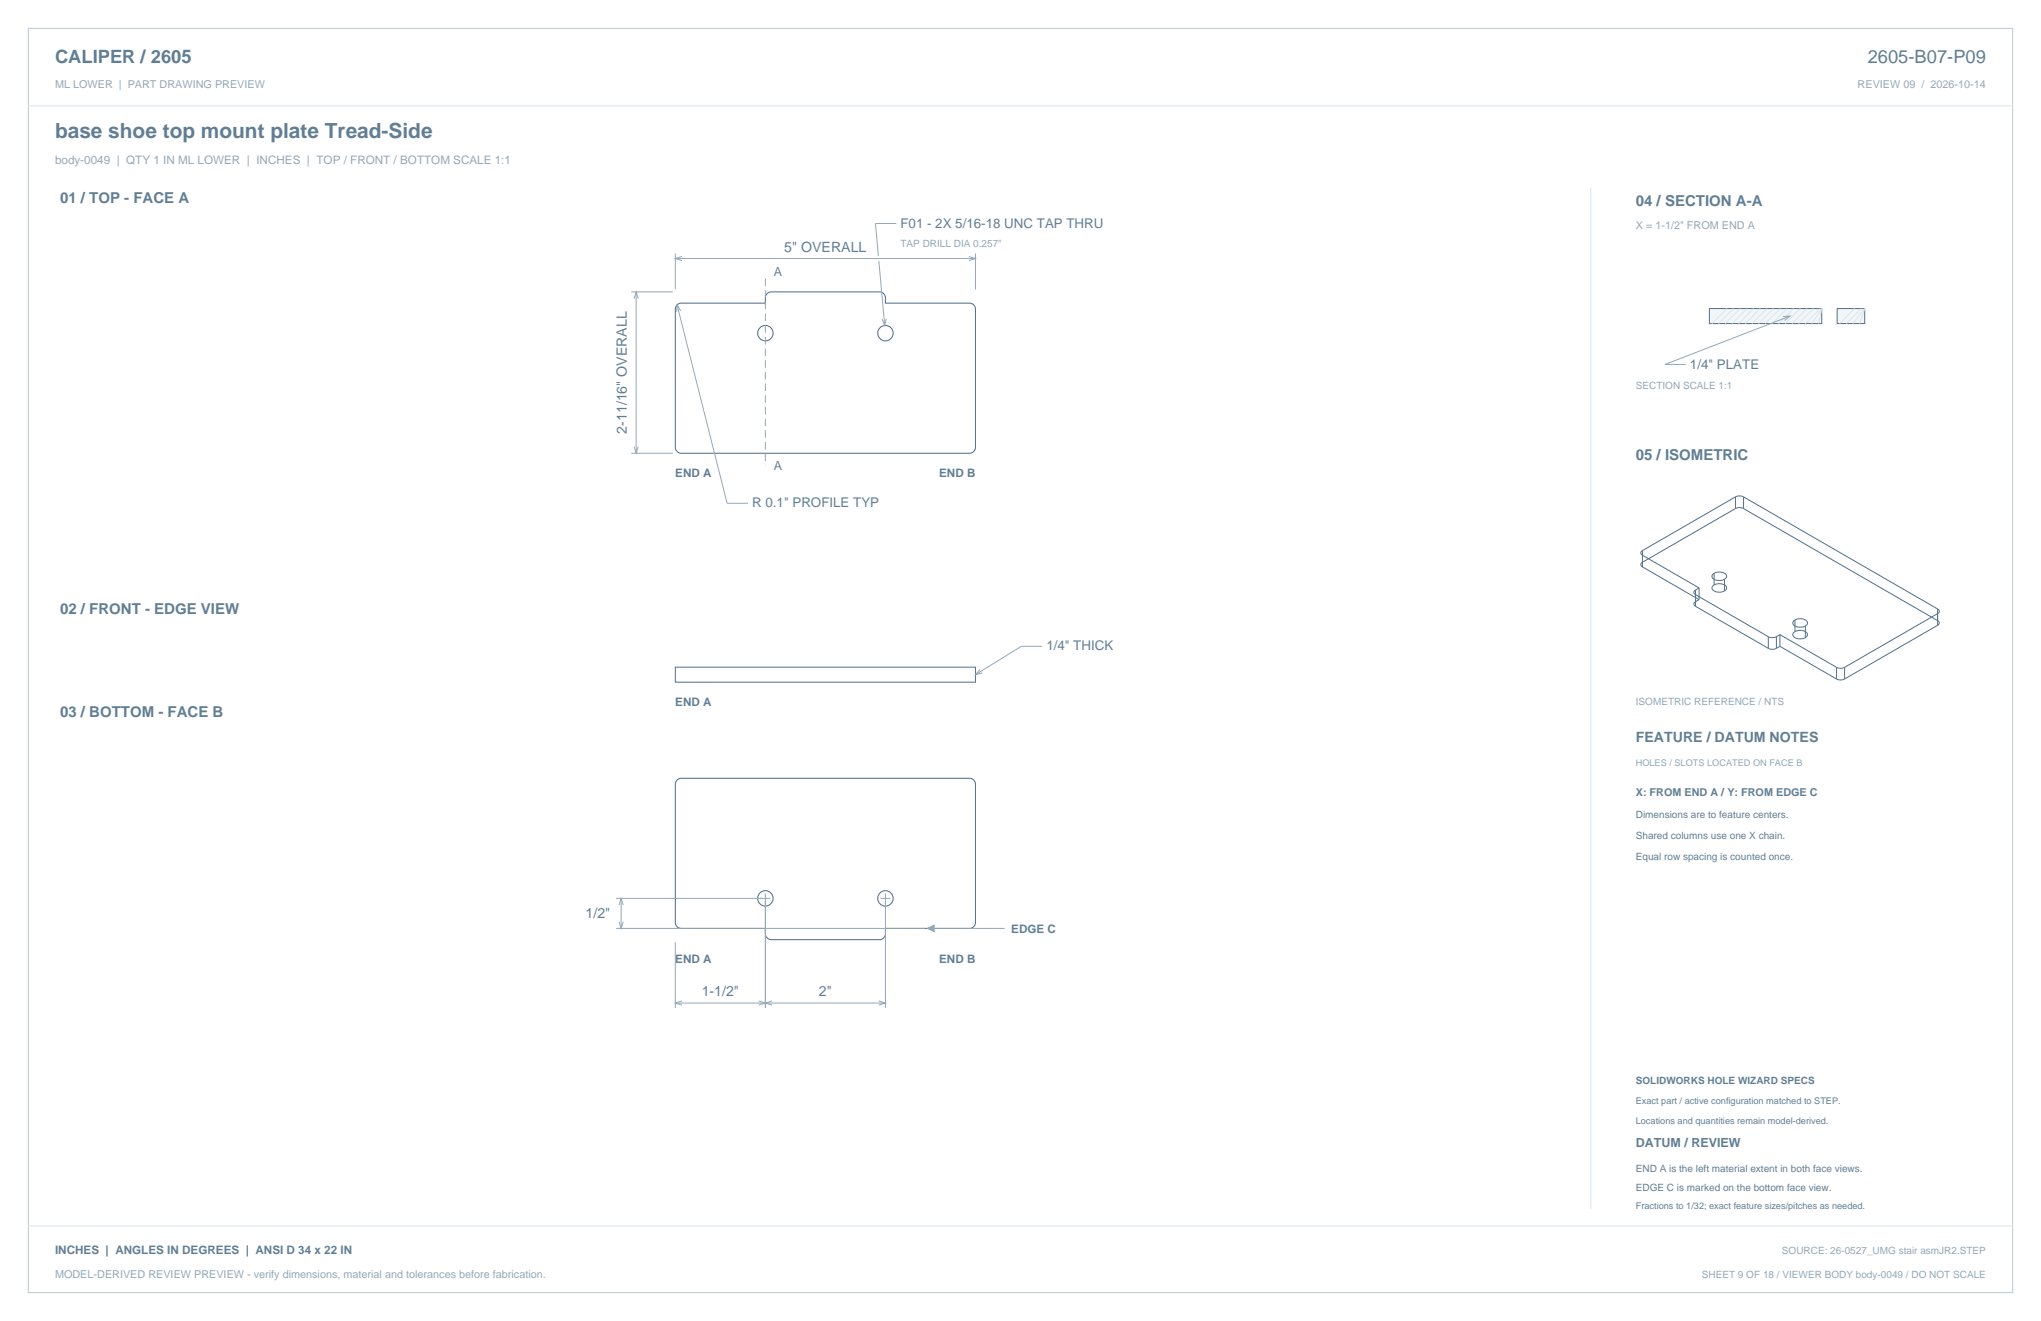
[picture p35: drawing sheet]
<svg xmlns="http://www.w3.org/2000/svg" width="864mm" height="559mm" viewBox="0 0 864 559" stroke-linecap="round" stroke-linejoin="round" font-family="sans-serif">
<defs><g id="words">
<text font-size="8.8" fill="#617e94" x="23.3" y="58.2">base shoe top mount plate Tread-Side</text>
<g font-size="7.8" fill="#617e94">
<text x="23.3" y="26.8">CALIPER / 2605</text>
<text x="790.3" y="26.8">2605-B07-P09</text>
</g>
<g font-size="6.3" fill="#617e94">
<text x="25.4" y="86.1">01 / TOP - FACE A</text>
<text x="692.1" y="87.1">04 / SECTION A-A</text>
<text x="692.1" y="194.4">05 / ISOMETRIC</text>
<text x="25.4" y="259.6">02 / FRONT - EDGE VIEW</text>
<text x="25.4" y="303.4">03 / BOTTOM - FACE B</text>
</g>
<g font-size="6" fill="#617e94">
<text x="331.9" y="106.5">5&quot; OVERALL</text>
<text x="265.3" y="183.5" transform="rotate(-90 265.3 183.5)">2-11/16&quot; OVERALL</text>
<text x="692.1" y="314">FEATURE / DATUM NOTES</text>
<text x="247.8" y="388.1">1/2&quot;</text>
<text x="296.9" y="421.5">1-1/2&quot;</text>
<text x="346.5" y="421.5">2&quot;</text>
</g>
<g font-size="5.6" fill="#617e94">
<text x="381" y="96.3">F01 - 2X 5/16-18 UNC TAP THRU</text>
<text x="715.1" y="155.9">1/4&quot; PLATE</text>
<text x="318.2" y="214.7">R 0.1&quot; PROFILE TYP</text>
<text x="442.7" y="275.2">1/4&quot; THICK</text>
</g>
<g font-size="5.3" fill="#617e94">
<text x="327.4" y="116.8">A</text>
<text x="327.4" y="198.8">A</text>
<text x="692.1" y="485.1">DATUM / REVIEW</text>
</g>
<text font-size="4.9" fill="#93a8b9" x="23.3" y="69.5">body-0049 | QTY 1 IN ML LOWER | INCHES | TOP / FRONT / BOTTOM SCALE 1:1</text>
<g font-size="4.9" fill="#617e94">
<text x="285.8" y="202">END A</text>
<text x="397.4" y="202">END B</text>
<text x="285.8" y="298.4">END A</text>
<text x="427.9" y="394.5">EDGE C</text>
<text x="285.8" y="407.4">END A</text>
<text x="397.4" y="407.4">END B</text>
<text x="23.3" y="530.6">INCHES | ANGLES IN DEGREES | ANSI D 34 x 22 IN</text>
</g>
<g font-size="4.6" fill="#93a8b9">
<text x="23.3" y="37">ML LOWER | PART DRAWING PREVIEW</text>
<text x="786" y="37">REVIEW 09 / 2026-10-14</text>
<text x="692.1" y="97">X = 1-1/2&quot; FROM END A</text>
<text x="23.3" y="540.5">MODEL-DERIVED REVIEW PREVIEW - verify dimensions, material and tolerances before fabrication.</text>
</g>
<text font-size="4.6" fill="#617e94" x="692.1" y="336.9">X: FROM END A / Y: FROM EDGE C</text>
<g font-size="4.2" fill="#93a8b9">
<text x="381" y="104.4">TAP DRILL DIA 0.257&quot;</text>
<text x="692.1" y="164.7">SECTION SCALE 1:1</text>
<text x="692.1" y="298.1">ISOMETRIC REFERENCE / NTS</text>
<text x="754" y="530.6">SOURCE: 26-0527_UMG stair asmJR2.STEP</text>
<text x="720.1" y="540.5">SHEET 9 OF 18 / VIEWER BODY body-0049 / DO NOT SCALE</text>
</g>
<g font-size="4.2" fill="#617e94">
<text x="692.1" y="346.1">Dimensions are to feature centers.</text>
<text x="692.1" y="354.9">Shared columns use one X chain.</text>
<text x="692.1" y="363.7">Equal row spacing is counted once.</text>
<text x="692.1" y="458.6">SOLIDWORKS HOLE WIZARD SPECS</text>
<text x="692.1" y="495.7">END A is the left material extent in both face views.</text>
<text x="692.1" y="503.8">EDGE C is marked on the bottom face view.</text>
</g>
<text font-size="3.9" fill="#93a8b9" x="692.1" y="323.8">HOLES / SLOTS LOCATED ON FACE B</text>
<g font-size="3.9" fill="#617e94">
<text x="692.1" y="467.1">Exact part / active configuration matched to STEP.</text>
<text x="692.1" y="475.5">Locations and quantities remain model-derived.</text>
<text x="692.1" y="511.5">Fractions to 1/32; exact feature sizes/pitches as needed.</text>
</g>
</g></defs>
<path d="M12 12h839.6v534.8h-839.6z" fill="none" stroke="#b8cad8" stroke-width=".42"/>
<path d="M12 44.8h839.6M673.1 79.4v432.1" fill="none" stroke="#dbe5ed" stroke-width=".42"/>
<g fill="none" stroke="#536f85" stroke-width=".44">
<path d="M286.5 129l1.7-.8h35.6l.3-3.4 1-1 1.3-.3h45.8l1.3 .4 .9 1 .2 3.3h35.6l1.1 .3 1 .9 .4 1.3v58.5l-.2 1.1-.9 1-1.4 .4h-121.9l-1.1-.2-1.1-.9-.3-1.4v-58.4zM286.5 330l1.8-.8h121.9l1.1 .3 1 .9 .4 1.3v58.5l-.2 1.1-.9 1-1.3 .4h-35.7l-.2 3.4-1 1-1.3 .4h-45.8l-1.3-.4-.9-1-.3-3.4h-35.5l-1.1-.2-1.1-1-.3-1.3v-58.4z"/>
<circle cx="323.8" cy="140.9" r="3.3"/>
<circle cx="374.6" cy="140.9" r="3.3"/>
<circle cx="323.8" cy="380" r="3.3"/>
<circle cx="374.6" cy="380" r="3.3"/>
</g>
<g fill="none" stroke="#93a8b9" stroke-width=".42">
<path d="M379.2 94.5h-8.8l1.3 13.8M285.8 107.2v15.2M285.8 109.4h126.9M288.6 108.5l-2.8 .9 2.8 .8M371.9 110.4l2.5 27.3M409.9 108.5l2.8 .9-2.8 .8M412.7 107.2v15.2M267.1 123.5h17.6M268.3 126.3l.9-2.8 .9 2.8M269.2 123.5v68.2M286.5 129l21.2 83.9h8.8M288 131.5l-1.5-2.5-.2 2.9"/>
<path d="M375 134.8l-.6 2.9-1.2-2.7M267.1 191.7h17.6M268.3 188.9l.9 2.8 .9-2.8M441 273.4h-8.8l-19.5 12M414.7 283.2l-2 2.2 2.9-.7M323.8 377.9v48.5M374.6 377.9v48.5M260.7 380h65.3M260.7 392.7h130.7M261.9 382.9l.9-2.9 .9 2.9M261.9 389.9l.9 2.8 .9-2.8M262.8 380v12.7"/>
<path d="M285.8 398.6v27.8M372.5 380h4.3M392.4 392.7h32.7M285.8 424.3h88.8M288.6 423.4l-2.8 .9 2.8 .9M321 423.4l2.8 .9-2.8 .9M326.7 423.4l-2.9 .9 2.9 .9M371.8 423.4l2.8 .9-2.8 .9"/>
</g>
<path d="M323.8 117.8v79.2" fill="none" stroke="#93a8b9" stroke-width=".42" stroke-dasharray="3.2 1.8" stroke-linecap="butt"/>
<path d="M285.8 282.2h126.9v6.4h-126.9z" fill="none" stroke="#536f85" stroke-width=".42"/>
<path d="M392.4 392.7l2.9-1.4v2.8z" fill="#93a8b9" stroke="#93a8b9" stroke-width=".42"/>
<path d="M723.3 130.5h47.5v6.4h-47.5z" fill-rule="evenodd" fill="#f2f6f9" stroke="#536f85" stroke-width=".42"/>
<g fill="none" stroke="#dbe5ed" stroke-width=".42">
<path d="M730.7 130.5l-6.4 6.4M733.5 130.5l-6.3 6.4M736.3 130.5l-6.3 6.4M739.2 130.5l-6.4 6.4M742 130.5l-6.4 6.4M744.8 130.5l-6.3 6.4M747.6 130.5l-6.3 6.4M750.4 130.5l-6.3 6.4M753.3 130.5l-6.4 6.4M756.1 130.5l-6.4 6.4M758.9 130.5l-6.3 6.4M761.7 130.5l-6.3 6.4"/>
<path d="M764.6 130.5l-6.4 6.4M766.7 136.9l4.1-6.4-1.3 6.4M767.4 130.5l-6.4 6.4M770.2 130.5l-6.3 6.4"/>
</g>
<path d="M777.3 130.5h11.7v6.4h-11.7z" fill-rule="evenodd" fill="#f2f6f9" stroke="#536f85" stroke-width=".42"/>
<path d="M784 136.9l5-6.4-2.1 6.4M784.8 130.5l-6.4 6.4M787.6 130.5l-6.4 6.4M12 518.6h839.6" fill="none" stroke="#dbe5ed" stroke-width=".42"/>
<path d="M754.5 133.9l2.9-.2-2.3 1.8M757.4 133.7l-52.9 20.5h8.8" fill="none" stroke="#93a8b9" stroke-width=".42"/>
<g fill="none" stroke="#536f85" stroke-width=".42">
<path d="M734.3 215.1l-39.4 22.8-.6 1 .7 .9M734.3 215.1l1.7-.4 1.7 .4M734.3 210.2l1.7-.4 1.7 .4M734.3 210.2v4.9M734.3 210.2l-39.3 22.7M737.7 215.1l82.2 47.5 .7 1-.7 .9M737.7 210.2v4.9M737.7 210.2l82.2 47.4M695 232.9l-.7 .9 .6 1 24 13.9M695 232.9v6.9M695 239.8l23.9 13.8M717.4 249.6l-.7 .9 .6 1 30.9 17.8"/>
<path d="M717.4 249.6v6.9M717.4 256.5l30.8 17.8M718.9 253.6l-2.1 1.5v.7l.6 .7M718.9 248.7l-1.5 .9M718.9 248.7v4.9M725.3 242.5l2.2-.5 2.2 .5 .9 1.3-.9 1.2M725.3 247.4l-.9 1.3 .9 1.3 2.2 .5 2.2-.5M725.3 242.5l-.9 1.3 .9 1.2 2.2 .6 2.2-.6M725.3 247.4l2.2-.5 2.2 .5 .9 1.3-.9 1.3M725.3 242.5v4.9M729.7 245v5M819.9 257.6l.7 1-.7 .9-39.4 22.8"/>
<path d="M819.9 257.6v6.9M748.2 269.3l1.7 .4 1.7-.4M748.2 274.3l1.7 .4 1.7-.4M748.2 269.3v5M751.6 269.3v5M753.1 268.5v4.9M753.1 268.5l-1.5 .8M753.1 268.5l24 13.8M753.1 273.4l24 13.8M753.1 273.4l-1.5 .9M759.5 267.2l-.9 1.3 .9 1.2 2.2 .6 2.2-.6M759.5 262.3l-.9 1.2 .9 1.3 2.2 .5 2.2-.5"/>
<path d="M759.5 267.2l2.2-.5 2.2 .5 .9 1.3-.9 1.2M759.5 262.3l2.2-.6 2.2 .6 .9 1.2-.9 1.3M759.5 262.3v4.9M763.9 264.8v4.9M819.9 264.5l-39.4 22.7M777.1 287.2l1.7 .4 1.7-.4M777.1 282.3l1.7 .4 1.7-.4M777.1 282.3v4.9M780.5 282.3v4.9"/>
</g>
<use href="#words"/>
</svg>
